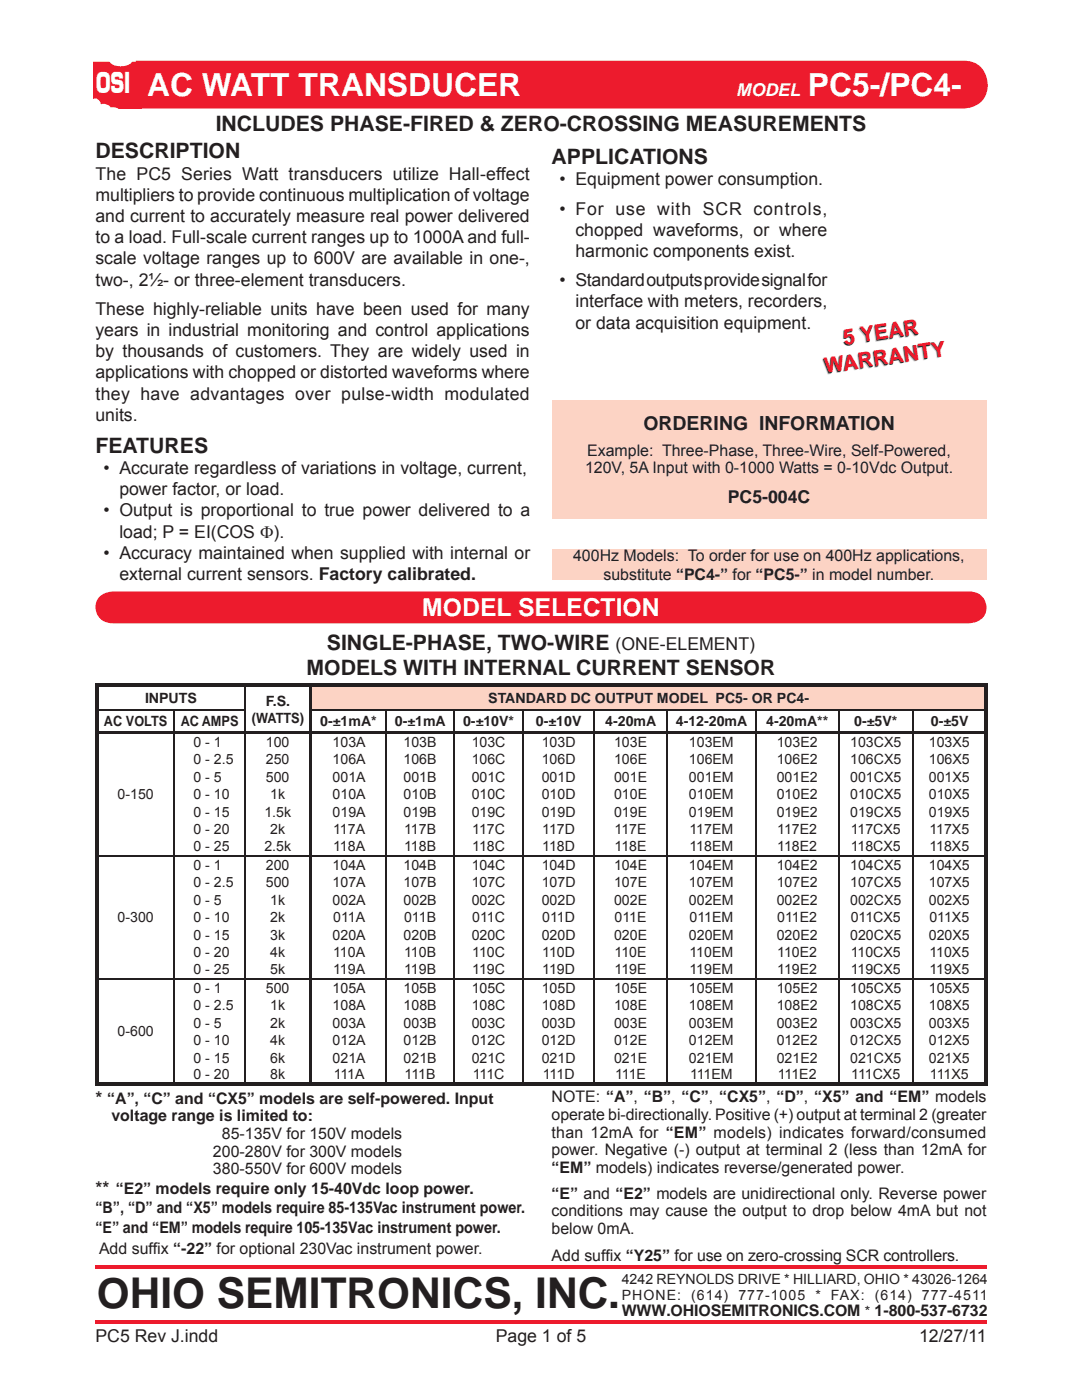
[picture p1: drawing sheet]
<svg xmlns="http://www.w3.org/2000/svg" width="216mm" height="279mm" viewBox="0 0 216 279" stroke-linecap="round" stroke-linejoin="round" font-family="sans-serif">
<defs><g id="words">
<text font-size="8.5" fill="#231f20" x="19.3" y="261">OHIO SEMITRONICS, INC.</text>
<g font-size="6.3" fill="#fff">
<text x="29.4" y="19.2">AC WATT TRANSDUCER</text>
<text x="161.2" y="19.2">PC5-/PC4-</text>
</g>
<text font-size="5.6" fill="#fff" x="19.2" y="18.6">OSI</text>
<text font-size="4.9" fill="#fff" x="84.3" y="123">MODEL SELECTION</text>
<g font-size="4.2" fill="#231f20">
<text x="43" y="26.1">INCLUDES PHASE-FIRED &amp; ZERO-CROSSING MEASUREMENTS</text>
<text x="19" y="31.6">DESCRIPTION</text>
<text x="110.1" y="32.8">APPLICATIONS</text>
<text x="19" y="90.4">FEATURES</text>
<text x="65.2" y="129.7">SINGLE-PHASE, TWO-WIRE</text>
<text x="61.2" y="134.8">MODELS WITH INTERNAL CURRENT SENSOR</text>
</g>
<g font-size="4.2" fill="#c6c8ca">
<text x="168.2" y="69.1" transform="rotate(-8 168.2 69.1)">5 YEAR</text>
<text x="164.5" y="74.8" transform="rotate(-8 164.5 74.8)">WARRANTY</text>
</g>
<text font-size="3.9" fill="#231f20" x="128.4" y="85.8">ORDERING INFORMATION</text>
<text font-size="3.5" fill="#fff" x="146.9" y="19.2">MODEL</text>
<g font-size="3.5" fill="#231f20">
<text x="19" y="35.8">The PC5 Series Watt transducers utilize Hall-effect</text>
<text x="19" y="40.1">multipliers to provide continuous multiplication of voltage</text>
<text x="111.7" y="37">• Equipment power consumption.</text>
<text x="19" y="44.3">and current to accurately measure real power delivered</text>
<text x="111.7" y="42.8">• For use with SCR controls,</text>
<text x="114.8" y="47">chopped waveforms, or where</text>
<text x="19" y="48.5">to a load. Full-scale current ranges up to 1000A and full-</text>
<text x="19" y="52.8">scale voltage ranges up to 600V are available in one-,</text>
<text x="114.8" y="51.3">harmonic components exist.</text>
<text x="19" y="57">two-, 2½- or three-element transducers.</text>
<text x="111.7" y="57.1">• Standard outputs provide signal for</text>
<text x="19" y="62.8">These highly-reliable units have been used for many</text>
<text x="114.8" y="61.3">interface with meters, recorders,</text>
<text x="114.8" y="65.6">or data acquisition equipment.</text>
<text x="19" y="67.1">years in industrial monitoring and control applications</text>
<text x="19" y="71.3">by thousands of customers. They are widely used in</text>
<text x="19" y="75.5">applications with chopped or distorted waveforms where</text>
<text x="19" y="79.8">they have advantages over pulse-width modulated</text>
<text x="19" y="84">units.</text>
<text x="20.6" y="94.6">• Accurate regardless of variations in voltage, current,</text>
<text x="23.8" y="98.8">power factor, or load.</text>
<text x="145.2" y="100.3">PC5-004C</text>
<text x="20.6" y="103.1">• Output is proportional to true power delivered to a</text>
<text x="23.8" y="107.3">load; P = EI(COS Φ).</text>
<text x="20.6" y="111.5">• Accuracy maintained when supplied with internal or</text>
<text x="23.8" y="115.8">external current sensors. Factory calibrated.</text>
<text x="122.8" y="129.7">(ONE-ELEMENT)</text>
<text x="19" y="220.3">* “A”, “C” and “CX5” models are self-powered. Input</text>
<text x="19" y="238.2">** “E2” models require only 15-40Vdc loop power.</text>
<text x="19" y="267.8">PC5 Rev J.indd</text>
<text x="98.9" y="267.8">Page 1 of 5</text>
<text x="183.4" y="267.8">12/27/11</text>
</g>
<g font-size="3.2" fill="#231f20">
<text x="116.7" y="94.5">120V, 5A Input with 0-1000 Watts = 0-10Vdc Output.</text>
<text x="117.2" y="90.9">Example: Three-Phase, Three-Wire, Self-Powered,</text>
<text x="114.4" y="112">400Hz Models: To order for use on 400Hz applications,</text>
<text x="120.4" y="115.8">substitute “PC4-” for “PC5-” in model number.</text>
<text x="110.1" y="220">NOTE: “A”, “B”, “C”, “CX5”, “D”, “X5” and “EM” models</text>
<text x="22.2" y="223.8">voltage range is limited to:</text>
<text x="44.3" y="227.3">85-135V for 150V models</text>
<text x="110.1" y="223.5">operate bi-directionally. Positive (+) output at terminal 2 (greater</text>
<text x="110.1" y="227.1">than 12mA for “EM” models) indicates forward/consumed</text>
<text x="42.5" y="230.8">200-280V for 300V models</text>
<text x="110.1" y="230.6">power. Negative (-) output at terminal 2 (less than 12mA for</text>
<text x="42.5" y="234.4">380-550V for 600V models</text>
<text x="110.1" y="234.1">“EM” models) indicates reverse/generated power.</text>
<text x="110.1" y="239.2">“E” and “E2” models are unidirectional only. Reverse power</text>
<text x="19" y="242.1">“B”, “D” and “X5” models require 85-135Vac instrument power.</text>
<text x="110.1" y="242.8">conditions may cause the output to drop below 4mA but not</text>
<text x="19" y="246">“E” and “EM” models require 105-135Vac instrument power.</text>
<text x="19.8" y="250.2">Add suffx “-22” for optional 230Vac instrument power.</text>
<text x="30.5" y="250.2">i</text>
<text x="110.1" y="246.3">below 0mA.</text>
<text x="110.1" y="251.7">Add suffx “Y25” for use on zero-crossing SCR controllers.</text>
<text x="120.8" y="251.7">i</text>
<text x="124.1" y="262.6">WWW.OHIOSEMITRONICS.COM</text>
</g>
<g font-size="2.8" fill="#231f20">
<text x="28.9" y="140.3">INPUTS</text>
<text x="53" y="140.8">F.S.</text>
<text x="97.4" y="140.3">STANDARD DC OUTPUT MODEL PC5- OR PC4-</text>
<text x="20.7" y="144.9">AC VOLTS</text>
<text x="36.1" y="144.9">AC AMPS</text>
<text x="38.6" y="149.1">0 - 1</text>
<text x="50.3" y="144.2">(WATTS)</text>
<text x="53.1" y="149.1">100</text>
<text x="63.9" y="144.9">0-±1mA*</text>
<text x="66.4" y="149.1">103A</text>
<text x="78.8" y="144.9">0-±1mA</text>
<text x="80.5" y="149.1">103B</text>
<text x="92.4" y="144.9">0-±10V*</text>
<text x="94.1" y="149.1">103C</text>
<text x="106.9" y="144.9">0-±10V</text>
<text x="108.1" y="149.1">103D</text>
<text x="120.8" y="144.9">4-20mA</text>
<text x="122.5" y="149.1">103E</text>
<text x="134.9" y="144.9">4-12-20mA</text>
<text x="137.5" y="149.1">103EM</text>
<text x="152.9" y="144.9">4-20mA**</text>
<text x="155" y="149.1">103E2</text>
<text x="169.6" y="149.1">103CX5</text>
<text x="170.4" y="144.9">0-±5V*</text>
<text x="185.3" y="149.1">103X5</text>
<text x="185.7" y="144.9">0-±5V</text>
<text x="38.6" y="152.5">0 - 2.5</text>
<text x="53.1" y="152.5">250</text>
<text x="66.4" y="152.5">106A</text>
<text x="80.5" y="152.5">106B</text>
<text x="94.1" y="152.5">106C</text>
<text x="108.1" y="152.5">106D</text>
<text x="122.5" y="152.5">106E</text>
<text x="137.5" y="152.5">106EM</text>
<text x="155" y="152.5">106E2</text>
<text x="169.6" y="152.5">106CX5</text>
<text x="185.3" y="152.5">106X5</text>
<text x="23.5" y="159.5">0-150</text>
<text x="38.6" y="156">0 - 5</text>
<text x="38.6" y="159.5">0 - 10</text>
<text x="53.1" y="156">500</text>
<text x="53.9" y="159.5">1k</text>
<text x="66.4" y="156">001A</text>
<text x="66.4" y="159.5">010A</text>
<text x="80.5" y="156">001B</text>
<text x="80.5" y="159.5">010B</text>
<text x="94.1" y="156">001C</text>
<text x="94.1" y="159.5">010C</text>
<text x="108.1" y="156">001D</text>
<text x="108.1" y="159.5">010D</text>
<text x="122.5" y="156">001E</text>
<text x="122.5" y="159.5">010E</text>
<text x="137.5" y="156">001EM</text>
<text x="137.5" y="159.5">010EM</text>
<text x="155" y="156">001E2</text>
<text x="155" y="159.5">010E2</text>
<text x="169.6" y="156">001CX5</text>
<text x="169.6" y="159.5">010CX5</text>
<text x="185.3" y="156">001X5</text>
<text x="185.3" y="159.5">010X5</text>
<text x="38.6" y="163">0 - 15</text>
<text x="38.6" y="166.5">0 - 20</text>
<text x="52.7" y="163">1.5k</text>
<text x="53.9" y="166.5">2k</text>
<text x="66.4" y="163">019A</text>
<text x="66.5" y="166.5">117A</text>
<text x="80.5" y="163">019B</text>
<text x="80.6" y="166.5">117B</text>
<text x="94.1" y="163">019C</text>
<text x="94.2" y="166.5">117C</text>
<text x="108.1" y="163">019D</text>
<text x="108.2" y="166.5">117D</text>
<text x="122.5" y="163">019E</text>
<text x="122.6" y="166.5">117E</text>
<text x="137.5" y="163">019EM</text>
<text x="137.6" y="166.5">117EM</text>
<text x="155" y="163">019E2</text>
<text x="155.1" y="166.5">117E2</text>
<text x="169.6" y="163">019CX5</text>
<text x="169.8" y="166.5">117CX5</text>
<text x="185.3" y="163">019X5</text>
<text x="185.5" y="166.5">117X5</text>
<text x="38.6" y="169.9">0 - 25</text>
<text x="38.6" y="173.6">0 - 1</text>
<text x="52.7" y="169.9">2.5k</text>
<text x="53.1" y="173.6">200</text>
<text x="66.4" y="173.6">104A</text>
<text x="66.5" y="169.9">118A</text>
<text x="80.5" y="173.6">104B</text>
<text x="80.6" y="169.9">118B</text>
<text x="94.1" y="173.6">104C</text>
<text x="94.2" y="169.9">118C</text>
<text x="108.1" y="173.6">104D</text>
<text x="108.2" y="169.9">118D</text>
<text x="122.5" y="173.6">104E</text>
<text x="122.6" y="169.9">118E</text>
<text x="137.5" y="173.6">104EM</text>
<text x="137.6" y="169.9">118EM</text>
<text x="155" y="173.6">104E2</text>
<text x="155.1" y="169.9">118E2</text>
<text x="169.6" y="173.6">104CX5</text>
<text x="169.8" y="169.9">118CX5</text>
<text x="185.3" y="173.6">104X5</text>
<text x="185.5" y="169.9">118X5</text>
<text x="38.6" y="177">0 - 2.5</text>
<text x="53.1" y="177">500</text>
<text x="66.4" y="177">107A</text>
<text x="80.5" y="177">107B</text>
<text x="94.1" y="177">107C</text>
<text x="108.1" y="177">107D</text>
<text x="122.5" y="177">107E</text>
<text x="137.5" y="177">107EM</text>
<text x="155" y="177">107E2</text>
<text x="169.6" y="177">107CX5</text>
<text x="185.3" y="177">107X5</text>
<text x="23.5" y="184">0-300</text>
<text x="38.6" y="180.5">0 - 5</text>
<text x="38.6" y="184">0 - 10</text>
<text x="53.9" y="184">2k</text>
<text x="53.9" y="180.5">1k</text>
<text x="66.4" y="180.5">002A</text>
<text x="66.5" y="184">011A</text>
<text x="80.5" y="180.5">002B</text>
<text x="80.6" y="184">011B</text>
<text x="94.1" y="180.5">002C</text>
<text x="94.2" y="184">011C</text>
<text x="108.1" y="180.5">002D</text>
<text x="108.2" y="184">011D</text>
<text x="122.5" y="180.5">002E</text>
<text x="122.6" y="184">011E</text>
<text x="137.5" y="180.5">002EM</text>
<text x="137.6" y="184">011EM</text>
<text x="155" y="180.5">002E2</text>
<text x="155.1" y="184">011E2</text>
<text x="169.6" y="180.5">002CX5</text>
<text x="169.8" y="184">011CX5</text>
<text x="185.3" y="180.5">002X5</text>
<text x="185.5" y="184">011X5</text>
<text x="38.6" y="187.5">0 - 15</text>
<text x="38.6" y="191.1">0 - 20</text>
<text x="53.9" y="187.5">3k</text>
<text x="53.9" y="191.1">4k</text>
<text x="66.4" y="187.5">020A</text>
<text x="66.5" y="191.1">110A</text>
<text x="80.5" y="187.5">020B</text>
<text x="80.6" y="191.1">110B</text>
<text x="94.1" y="187.5">020C</text>
<text x="94.2" y="191.1">110C</text>
<text x="108.1" y="187.5">020D</text>
<text x="108.2" y="191.1">110D</text>
<text x="122.5" y="187.5">020E</text>
<text x="122.6" y="191.1">110E</text>
<text x="137.5" y="187.5">020EM</text>
<text x="137.6" y="191.1">110EM</text>
<text x="155" y="187.5">020E2</text>
<text x="155.1" y="191.1">110E2</text>
<text x="169.6" y="187.5">020CX5</text>
<text x="169.8" y="191.1">110CX5</text>
<text x="185.3" y="187.5">020X5</text>
<text x="185.5" y="191.1">110X5</text>
<text x="38.6" y="194.5">0 - 25</text>
<text x="53.9" y="194.5">5k</text>
<text x="66.5" y="194.5">119A</text>
<text x="80.6" y="194.5">119B</text>
<text x="94.2" y="194.5">119C</text>
<text x="108.2" y="194.5">119D</text>
<text x="122.6" y="194.5">119E</text>
<text x="137.6" y="194.5">119EM</text>
<text x="155.1" y="194.5">119E2</text>
<text x="169.8" y="194.5">119CX5</text>
<text x="185.5" y="194.5">119X5</text>
<text x="38.6" y="198.2">0 - 1</text>
<text x="38.6" y="201.6">0 - 2.5</text>
<text x="53.1" y="198.2">500</text>
<text x="53.9" y="201.6">1k</text>
<text x="66.4" y="198.2">105A</text>
<text x="66.4" y="201.6">108A</text>
<text x="80.5" y="198.2">105B</text>
<text x="80.5" y="201.6">108B</text>
<text x="94.1" y="198.2">105C</text>
<text x="94.1" y="201.6">108C</text>
<text x="108.1" y="198.2">105D</text>
<text x="108.1" y="201.6">108D</text>
<text x="122.5" y="198.2">105E</text>
<text x="122.5" y="201.6">108E</text>
<text x="137.5" y="198.2">105EM</text>
<text x="137.5" y="201.6">108EM</text>
<text x="155" y="198.2">105E2</text>
<text x="155" y="201.6">108E2</text>
<text x="169.6" y="198.2">105CX5</text>
<text x="169.6" y="201.6">108CX5</text>
<text x="185.3" y="198.2">105X5</text>
<text x="185.3" y="201.6">108X5</text>
<text x="23.5" y="206.8">0-600</text>
<text x="38.6" y="205.1">0 - 5</text>
<text x="38.6" y="208.6">0 - 10</text>
<text x="53.9" y="208.6">4k</text>
<text x="53.9" y="205.1">2k</text>
<text x="66.4" y="208.6">012A</text>
<text x="66.4" y="205.1">003A</text>
<text x="80.5" y="208.6">012B</text>
<text x="80.5" y="205.1">003B</text>
<text x="94.1" y="208.6">012C</text>
<text x="94.1" y="205.1">003C</text>
<text x="108.1" y="208.6">012D</text>
<text x="108.1" y="205.1">003D</text>
<text x="122.5" y="208.6">012E</text>
<text x="122.5" y="205.1">003E</text>
<text x="137.5" y="208.6">012EM</text>
<text x="137.5" y="205.1">003EM</text>
<text x="155" y="208.6">012E2</text>
<text x="155" y="205.1">003E2</text>
<text x="169.6" y="208.6">012CX5</text>
<text x="169.6" y="205.1">003CX5</text>
<text x="185.3" y="208.6">012X5</text>
<text x="185.3" y="205.1">003X5</text>
<text x="38.6" y="212.1">0 - 15</text>
<text x="38.6" y="215.4">0 - 20</text>
<text x="53.9" y="212.1">6k</text>
<text x="53.9" y="215.4">8k</text>
<text x="66.4" y="212.1">021A</text>
<text x="66.6" y="215.4">111A</text>
<text x="80.5" y="212.1">021B</text>
<text x="80.7" y="215.4">111B</text>
<text x="94.1" y="212.1">021C</text>
<text x="94.3" y="215.4">111C</text>
<text x="108.1" y="212.1">021D</text>
<text x="108.3" y="215.4">111D</text>
<text x="122.5" y="212.1">021E</text>
<text x="122.7" y="215.4">111E</text>
<text x="137.5" y="212.1">021EM</text>
<text x="137.7" y="215.4">111EM</text>
<text x="155" y="212.1">021E2</text>
<text x="155.2" y="215.4">111E2</text>
<text x="169.6" y="212.1">021CX5</text>
<text x="169.9" y="215.4">111CX5</text>
<text x="185.3" y="212.1">021X5</text>
<text x="185.6" y="215.4">111X5</text>
<text x="124.1" y="256.2">4242 REYNOLDS DRIVE * HILLIARD, OHIO * 43026-1264</text>
<text x="124.1" y="259.4">PHONE:</text>
<text x="137.9" y="259.4">(614)</text>
<text x="147.3" y="259.4">777-1005</text>
<text x="162.7" y="259.4">*</text>
<text x="165.8" y="259.4">FAX:</text>
<text x="172.5" y="262.6">* 1-800-537-6732</text>
<text x="174.5" y="259.4">(614)</text>
<text x="184" y="259.4">777-4511</text>
</g>
</g></defs>
<g fill="#ed1b2d">
<path d="M19.1 263.6h177.8v.7h-177.8z"/>
<path d="M19.1 252.5h177.8v.7h-177.8z"/>
<path d="M18.6 12.1h9.6v9.6h-9.6z"/>
</g>
<path d="M19.7 13.8a5.3 5.3 0 0 1 3.7-1.7h168.9a4.8 4.8 0 0 1 4.7 6.1 4.7 4.7 0 0 1-4.7 3.5h-168.9a4.8 4.8 0 0 1-4.6-6.1l.3-1z" fill-rule="evenodd" fill="#ed1b2d"/>
<g fill="#fff">
<path d="M18.4 20.1a.92 .92 0 0 1 1-.2 .92 .92 0 0 1 .6 .9 1.23 1.23 0 0 1-1.3 1.7 1.58 1.58 0 0 1-.3-2.4z" fill-rule="evenodd"/>
<path d="M19.5 21.4a1.5 1.5 0 0 1 2.6 .6 1.45 1.45 0 0 1-1.4 1.1 1.45 1.45 0 0 1-1.4-1.1z" fill-rule="evenodd"/>
<path d="M21.3 21.9a1.85 1.85 0 0 1 2.5 .3 1.68 1.68 0 0 1-2.6 0z" fill-rule="evenodd"/>
<path d="M22.3 11.4a3.2 3.2 0 0 1 3.9 .3 .8 .8 0 0 1-.6 1 3.2 3.2 0 0 1-3.6-.4v-.3z" fill-rule="evenodd"/>
</g>
<g fill="#fff">
<path d="M18.3 19.9a1.18 1.18 0 0 1 1.4 0 1.18 1.18 0 0 1 .5 1.3 1.39 1.39 0 0 1-1.2 1.5v-.3a1.26 1.26 0 0 0 .8-1.2 1.26 1.26 0 0 0-.8-1.2 1.26 1.26 0 0 0-.8 1.2 1.26 1.26 0 0 0 .8 1.2v.3a1.64 1.64 0 0 1-.7-2.8z"/>
<path d="M19.4 21.3a1.68 1.68 0 0 1 2.8 .7 1.45 1.45 0 0 1-1.5 1.2v-.3a.9 .9 0 0 0 1-.4 .9 .9 0 0 0-.2-1.1 1.22 1.22 0 0 0-1.3-.3 1.22 1.22 0 0 0-.7 1.1l.5 .6 .7 .1v.3a1.28 1.28 0 0 1-1.3-.5 1.28 1.28 0 0 1 0-1.4z"/>
<path d="M21.2 21.8a2.12 2.12 0 0 1 2.7 .2 .94 .94 0 0 1-1.1 .9h-.3v-.3a.95 .95 0 0 0 1.1-.5 1.61 1.61 0 0 0-2.2 .1l.5 .3 .6 .1v.3a1.29 1.29 0 0 1-1.5-.7z"/>
<path d="M17.6 10.6h9.3v1.6h-9.3z"/>
<path d="M17.5 10.4h9.6v1.9h-9.6v-1.7h.1v.2v-.2h.2v1.4h8.9v-1.2h-9.1z"/>
<path d="M22.1 11.3a3.4 3.4 0 0 1 4.2 .3 1.07 1.07 0 0 1-.9 1.4l-1.3 .2v-.3a2 2 0 0 0 2-.9 1.49 1.49 0 0 0-1.6-.9 2.17 2.17 0 0 0-2.4 .9 1.49 1.49 0 0 0 1.6 .9h.4v.3a2.11 2.11 0 0 1-2.3-1.2z"/>
</g>
<path d="M62.1 136.8h134.7v4.8h-134.7z" fill="#fcd3c4"/>
<g fill="#231f20">
<path d="M19 136.5h15.8v.6h-15.8z"/>
<path d="M19 137.1h.7v4.5h-.7z"/>
<path d="M34.8 136.5h162.3v.6h-162.3z"/>
<path d="M196.5 137.1h.6v4.5h-.6z"/>
<path d="M19 141.6h.7v4.6h-.7z"/>
<path d="M196.5 141.6h.6v4.6h-.6z"/>
<path d="M19 146.2h.7v69.8h-.7z"/>
<path d="M19 216h15.8v.6h-15.8z"/>
</g>
<g fill="none" stroke="#231f20" stroke-width=".35">
<path d="M48.9 137.1v4.3M19.7 141.6h29.3M34.8 141.8v4.1M48.9 141.8v4.1M62.3 141.6h134.2M77.1 141.8v4.1M90.6 141.8v4.1M104.4 141.8v4.1M118.6 141.8v4.1M133.1 141.8v4.1M150.8 141.8v4.1M167.3 141.8v4.1"/>
<path d="M182.2 141.8v4.1M19.7 170.7h15.1M19.7 195.3h15.1"/>
</g>
<g fill="#231f20">
<path d="M61.8 137.1h.5v8.8h-.5z"/>
<path d="M19.7 145.9h57.4v.6h-57.4z"/>
<path d="M61.8 146.5h.5v3.2h-.5z"/>
<path d="M77.1 145.9h119.4v.6h-119.4z"/>
<path d="M61.8 149.7h.5v17.5h-.5z"/>
<path d="M61.8 170.9h.5v20.9h-.5z"/>
<path d="M61.8 195.5h.5v20.5h-.5z"/>
</g>
<g fill="none" stroke="#231f20" stroke-width=".35">
<path d="M34.8 146.5v20.7M48.9 146.5v20.7M77.1 146.5v20.7M90.6 146.5v20.7M104.4 146.5v20.7M118.6 146.5v20.7M133.1 146.5v20.7M150.8 146.5v20.7M167.3 146.5v20.7M182.2 146.5v20.7M34.8 170.9v20.9M48.9 170.9v20.9"/>
<path d="M77.1 170.9v20.9M90.6 170.9v20.9M104.4 170.9v20.9M118.6 170.9v20.9M133.1 170.9v20.9M150.8 170.9v20.9M167.3 170.9v20.9M182.2 170.9v20.9M34.8 195.5v20.5M48.9 195.5v20.5M77.1 195.5v20.5M90.6 195.5v20.5"/>
<path d="M104.4 195.5v20.5M118.6 195.5v20.5M133.1 195.5v20.5M150.8 195.5v20.5M167.3 195.5v20.5M182.2 195.5v20.5"/>
</g>
<g fill="#231f20">
<path d="M196.5 146.2h.6v21h-.6z"/>
<path d="M196.5 170.7h.6v21.1h-.6z"/>
<path d="M196.5 195.3h.6v20.7h-.6z"/>
<path d="M34.8 216h162.3v.6h-162.3z"/>
</g>
<path d="M34.8 167.2v3.4M34.8 170.7h161.7M48.9 167.2v3.4M77.1 167.2v3.4M90.6 167.2v3.4M104.4 167.2v3.4M118.6 167.2v3.4M133.1 167.2v3.4M150.8 167.2v3.4M167.3 167.2v3.4M182.2 167.2v3.4" fill="none" stroke="#231f20" stroke-width=".35"/>
<g fill="#231f20">
<path d="M61.8 167.2h.5v3.4h-.5z"/>
<path d="M196.5 167.2h.6v3.5h-.6z"/>
</g>
<path d="M34.8 191.8v3.3M34.8 195.3h161.7M48.9 191.8v3.3M77.1 191.8v3.3M90.6 191.8v3.3M104.4 191.8v3.3M118.6 191.8v3.3M133.1 191.8v3.3M150.8 191.8v3.3M167.3 191.8v3.3M182.2 191.8v3.3" fill="none" stroke="#231f20" stroke-width=".35"/>
<g fill="#231f20">
<path d="M61.8 191.8h.5v3.3h-.5z"/>
<path d="M196.5 191.8h.6v3.5h-.6z"/>
</g>
<path d="M19.9 119.6a3.7 3.7 0 0 1 2.7-1.2h170.7a2.84 2.84 0 0 1 3.2 2.8 2.84 2.84 0 0 1-3.2 2.8h-170.7a2.87 2.87 0 0 1-2.8-1.3 2.87 2.87 0 0 1 .1-3.1z" fill-rule="evenodd" fill="#ed1b2d"/>
<path d="M19.9 119.1a4.2 4.2 0 0 1 2.7-1.1v.7a2.66 2.66 0 0 0-2.9 2.5 2.62 2.62 0 0 0 2.9 2.5h170.7a2.66 2.66 0 0 0 2.9-2.5 2.62 2.62 0 0 0-2.9-2.5h-170.7v-.7h170.7a3.2 3.2 0 0 1 3.6 3.2 3.2 3.2 0 0 1-3.6 3.2h-170.7a3.2 3.2 0 0 1-3.2-1.8 3.2 3.2 0 0 1 .5-3.5z" fill="#ed1b2d"/>
<g fill="#fcd3c4">
<path d="M110.1 79.8h86.7v23.7h-86.7z"/>
<path d="M110.1 109.6h86.7v6.2h-86.7z"/>
</g>
<use href="#words"/>
</svg>
